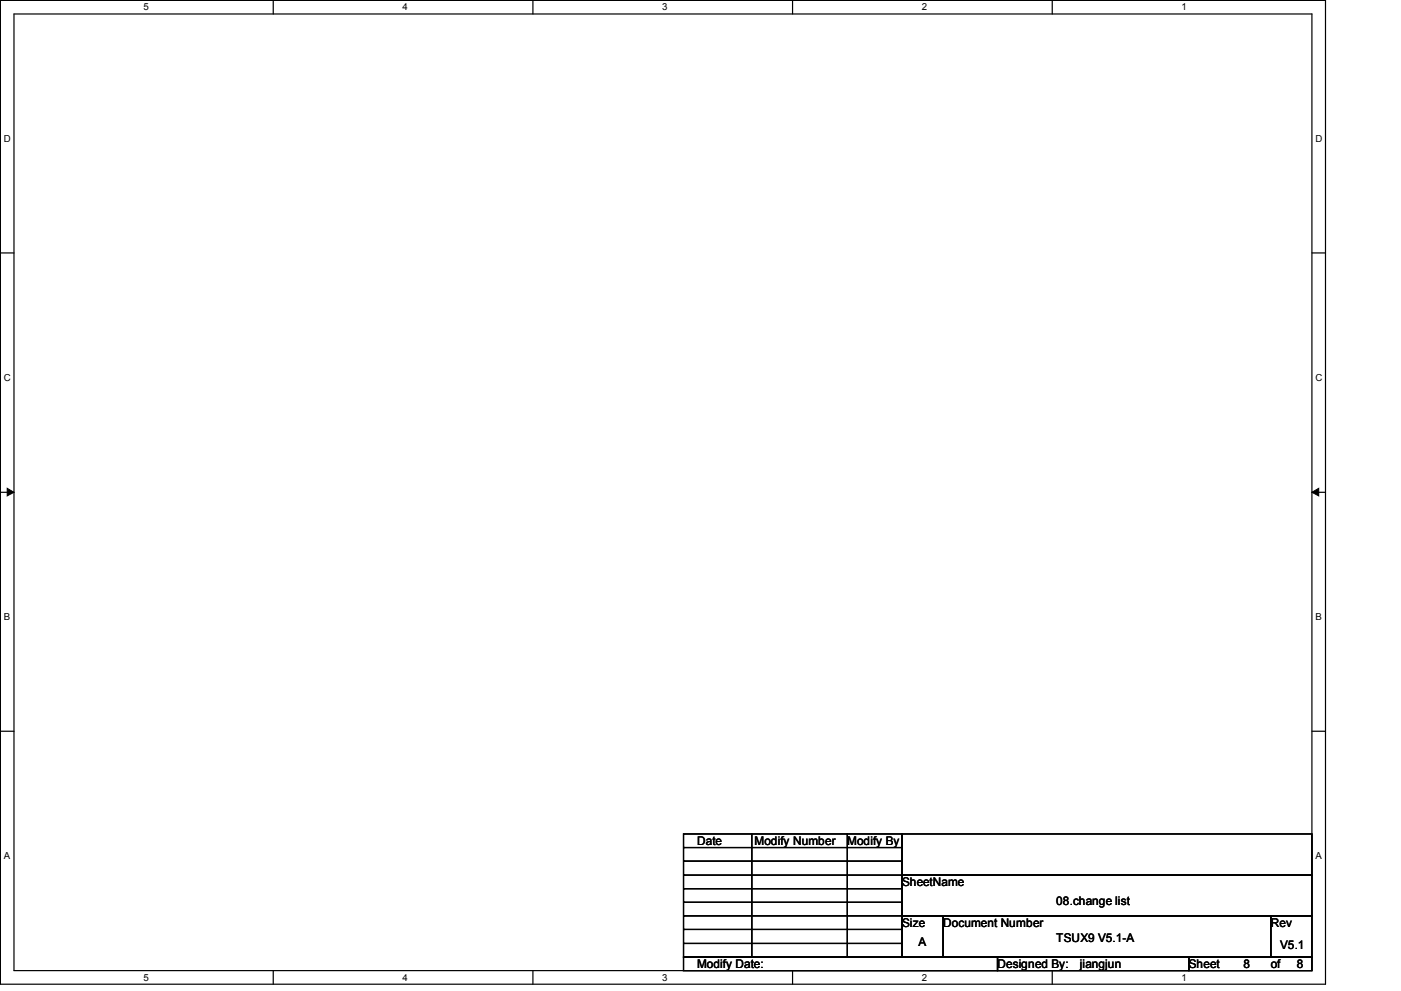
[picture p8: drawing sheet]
<svg xmlns="http://www.w3.org/2000/svg" width="297mm" height="210mm" viewBox="0 0 297 210" stroke-linecap="round" stroke-linejoin="round" font-family="sans-serif">
<defs><g id="words">
<g font-size="2.5">
<text x="147.7" y="179.1">Date</text>
<text x="159.9" y="179.1">Modify Number</text>
<text x="179.6" y="179.1">Modify By</text>
<text x="191.2" y="187.8">SheetName</text>
<text x="223.8" y="191.8">08.change list</text>
<text x="191.2" y="196.4">Size</text>
<text x="199.9" y="196.4">Document Number</text>
<text x="269.3" y="196.4">Rev</text>
<text x="194.6" y="200.5">A</text>
<text x="223.9" y="199.6">TSUX9 V5.1-A</text>
<text x="271.3" y="201.1">V5.1</text>
<text x="147.7" y="205.1">Modify Date:</text>
<text x="211.4" y="205.1">Designed By:</text>
<text x="228.8" y="205.1">jiangjun</text>
<text x="252" y="205.1">Sheet</text>
<text x="263.6" y="205.1">8</text>
<text x="269.3" y="205.1">of</text>
<text x="274.8" y="205.1">8</text>
</g>
<g font-size="2">
<text x="30.4" y="2.2">5</text>
<text x="85.3" y="2.2">4</text>
<text x="140.4" y="2.2">3</text>
<text x="195.4" y="2.2">2</text>
<text x="250.4" y="2.2">1</text>
<text x=".8" y="30.1">D</text>
<text x="278.8" y="30.1">D</text>
<text x=".8" y="80.7">C</text>
<text x="278.8" y="80.7">C</text>
<text x=".8" y="131.4">B</text>
<text x="278.8" y="131.4">B</text>
<text x=".8" y="182">A</text>
<text x="278.8" y="182">A</text>
<text x="30.4" y="207.8">5</text>
<text x="85.3" y="207.8">4</text>
<text x="140.4" y="207.8">3</text>
<text x="195.4" y="207.8">2</text>
<text x="250.4" y="207.8">1</text>
</g>
</g></defs>
<path d="M.1 .1h280.8v208.4h-280.8zM3 3h275v202.7h-275z" fill="none" stroke="#000" stroke-width=".25"/>
<g fill="#fff">
<path d="M30.4 .4h1.1v2.3h-1.1z"/>
<path d="M30.4 206h1.1v2.3h-1.1z"/>
</g>
<path d="M57.9 .1v2.9M57.9 205.7v2.8" fill="none" stroke="#000" stroke-width=".25"/>
<g fill="#fff">
<path d="M85.3 .4h1.1v2.3h-1.1z"/>
<path d="M85.3 206h1.1v2.3h-1.1z"/>
</g>
<path d="M112.9 .1v2.9M112.9 205.7v2.8" fill="none" stroke="#000" stroke-width=".25"/>
<g fill="#fff">
<path d="M140.4 .4h1.1v2.3h-1.1z"/>
<path d="M140.4 206h1.1v2.3h-1.1z"/>
</g>
<path d="M168 .1v2.9M168 205.7v2.8" fill="none" stroke="#000" stroke-width=".25"/>
<g fill="#fff">
<path d="M195.4 .4h1.1v2.3h-1.1z"/>
<path d="M195.4 206h1.1v2.3h-1.1z"/>
</g>
<path d="M223 .1v2.9M223 205.7v2.8" fill="none" stroke="#000" stroke-width=".25"/>
<g fill="#fff">
<path d="M250.4 .4h1.1v2.3h-1.1z"/>
<path d="M250.4 206h1.1v2.3h-1.1z"/>
<path d="M.8 28.3h1.5v2.3h-1.5z"/>
<path d="M278.8 28.3h1.4v2.3h-1.4z"/>
<path d="M.8 78.9h1.5v2.3h-1.5z"/>
<path d="M278.8 78.9h1.4v2.3h-1.4z"/>
</g>
<path d="M.1 53.6h2.9M278 53.6h2.9" fill="none" stroke="#000" stroke-width=".25"/>
<g fill="#fff">
<path d="M.8 129.6h1.4v2.3h-1.4z"/>
<path d="M278.8 129.6h1.4v2.3h-1.4z"/>
</g>
<path d="M.1 104.3h2.9M278 104.3h2.9" fill="none" stroke="#000" stroke-width=".25"/>
<path d="M1.5 103.5l1.5 .8-1.5 .8zM278 104.3l1.5-.8v1.6z" fill="#000" stroke="#000" stroke-width=".21"/>
<g fill="#fff">
<path d="M.8 180.3h1.3v2.2h-1.3z"/>
<path d="M278.8 180.3h1.3v2.2h-1.3z"/>
</g>
<g fill="none" stroke="#000" stroke-width=".25">
<path d="M.1 154.9h2.9M278 154.9h2.9M144.9 176.7h46.3v26.1h-46.3zM144.9 179.6h.1M144.9 179.6h46.3M159.3 176.7v26.1M179.6 176.7v26.1M191.2 176.7h86.8v8.7h-86.8zM144.9 182.5h.1M144.9 185.4h.1M144.9 188.3h.1M144.9 191.2h.1"/>
<path d="M144.9 194.1h.1M144.9 196.9h.1M144.9 199.9h.1M144.9 182.5h46.3M144.9 185.4h46.3M144.9 188.3h46.3M144.9 191.2h46.3M144.9 194.1h46.3M144.9 196.9h46.3M144.9 199.9h46.3M191.2 185.4h86.8v8.7h-86.8zM191.2 194.1h8.7v8.7h-8.7z"/>
<path d="M199.9 194.1h69.4v8.7h-69.4zM269.3 194.1h8.7v8.7h-8.7zM144.9 202.8h66.5v2.9h-66.5zM159.3 202.8h.1M179.6 202.8h.1M211.4 202.8h40.6v2.9h-40.6zM252 202.8h26v2.9h-26z"/>
</g>
<use href="#words"/>
</svg>
